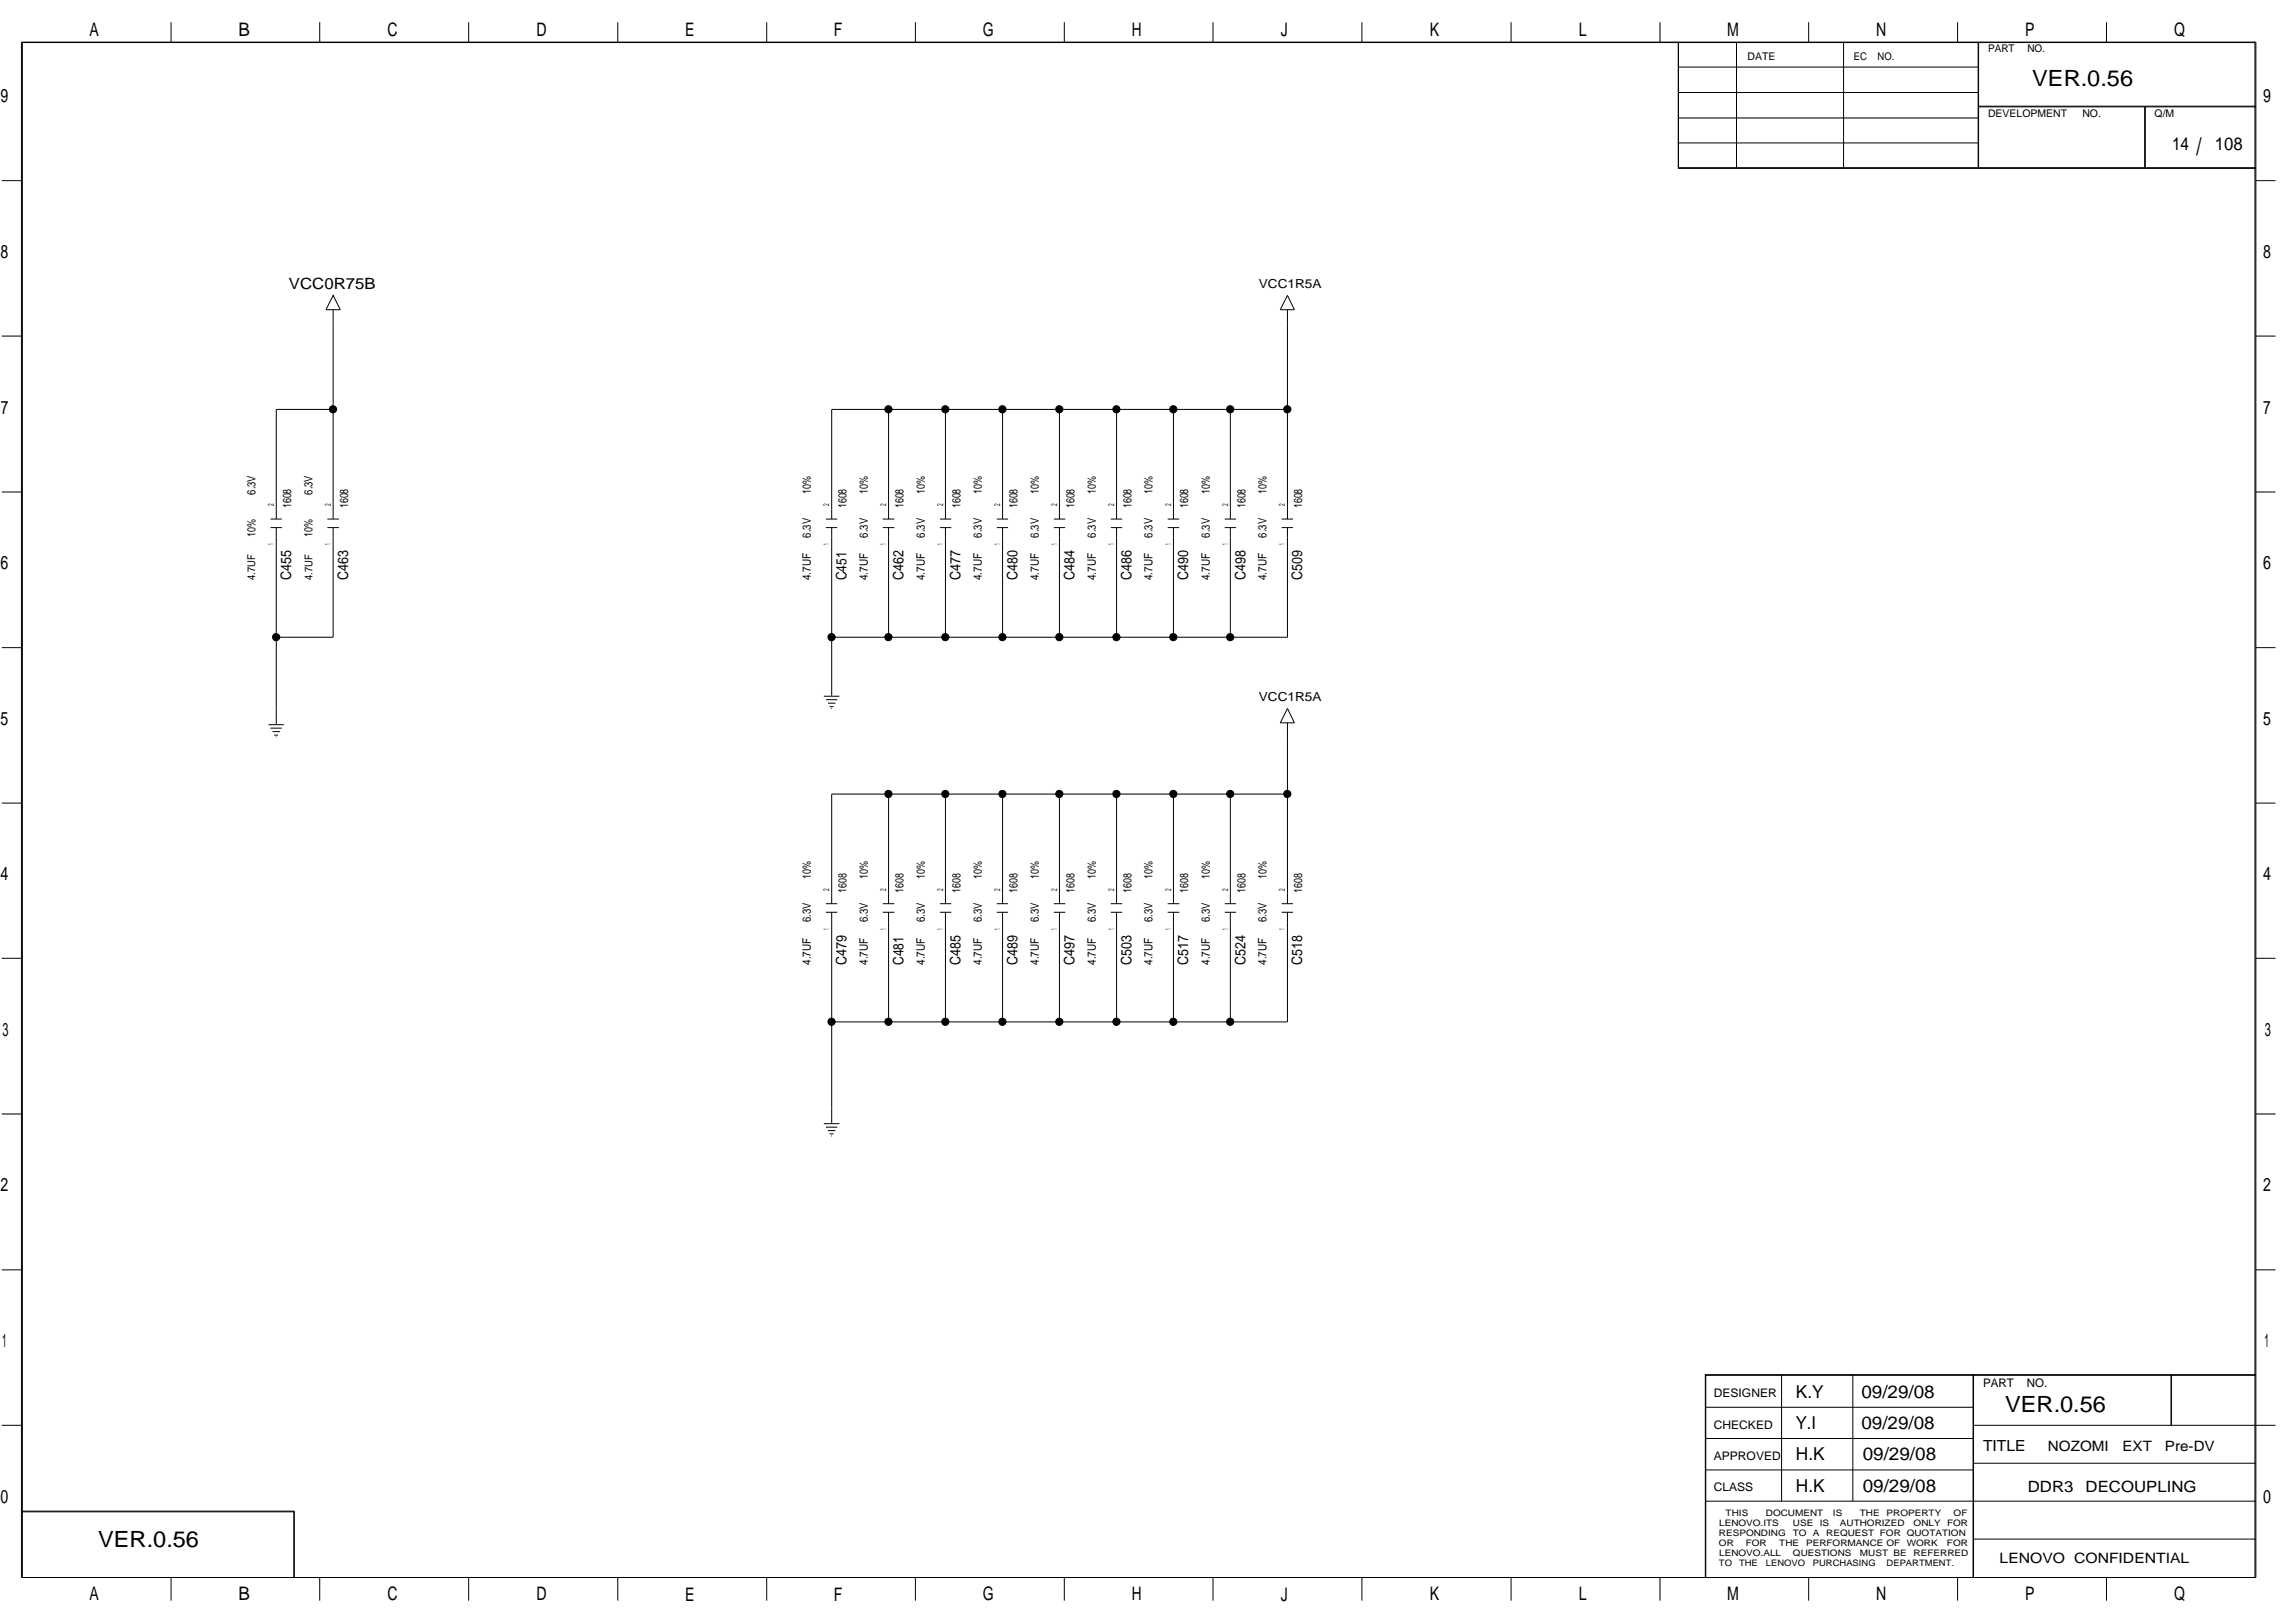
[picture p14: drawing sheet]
<svg xmlns="http://www.w3.org/2000/svg" width="420mm" height="297mm" viewBox="0 0 420 297" stroke-linecap="round" stroke-linejoin="round" font-family="sans-serif">
<defs><g id="words">
<text font-size="4.4" x="402.1" y="28.4">/</text>
<g font-size="4.1">
<text x="372.1" y="15.7">VER.0.56</text>
<text x="367.1" y="258.4">VER.0.56</text>
<text x="18" y="283.2">VER.0.56</text>
</g>
<g font-size="3.4">
<text x="16.4" y="6.6">A</text>
<text x="43.6" y="6.6">B</text>
<text x="70.9" y="6.6">C</text>
<text x="98.2" y="6.6">D</text>
<text x="125.4" y="6.6">E</text>
<text x="152.7" y="6.6">F</text>
<text x="179.9" y="6.6">G</text>
<text x="207.2" y="6.6">H</text>
<text x="234.5" y="6.6">J</text>
<text x="261.8" y="6.6">K</text>
<text x="289" y="6.6">L</text>
<text x="316.2" y="6.6">M</text>
<text x="343.5" y="6.6">N</text>
<text x="370.8" y="6.6">P</text>
<text x="398" y="6.6">Q</text>
<text x=".1" y="18.8">9</text>
<text x="414.3" y="18.8">9</text>
<text x=".1" y="47.2">8</text>
<text x="414.3" y="47.2">8</text>
<text x=".2" y="75.7">7</text>
<text x="414.3" y="75.7">7</text>
<text x=".1" y="104.2">6</text>
<text x="414.3" y="104.2">6</text>
<text x=".1" y="132.7">5</text>
<text x="414.3" y="132.7">5</text>
<text x=".1" y="161.1">4</text>
<text x="414.3" y="161.1">4</text>
<text x=".5" y="189.6">3</text>
<text x="414.6" y="189.6">3</text>
<text x=".1" y="218.1">2</text>
<text x="414.3" y="218.1">2</text>
<text x=".4" y="246.6">1</text>
<text x="414.6" y="246.6">1</text>
<text x=".1" y="275.1">0</text>
<text x="414.3" y="275.1">0</text>
<text x="16.4" y="292.9">A</text>
<text x="43.6" y="292.9">B</text>
<text x="70.9" y="292.9">C</text>
<text x="98.2" y="292.9">D</text>
<text x="125.4" y="292.9">E</text>
<text x="152.7" y="292.9">F</text>
<text x="179.9" y="292.9">G</text>
<text x="207.2" y="292.9">H</text>
<text x="234.5" y="292.9">J</text>
<text x="261.8" y="292.9">K</text>
<text x="289" y="292.9">L</text>
<text x="316.2" y="292.9">M</text>
<text x="343.5" y="292.9">N</text>
<text x="370.8" y="292.9">P</text>
<text x="398" y="292.9">Q</text>
</g>
<g font-size="3.3">
<text x="397.7" y="27.4">14</text>
<text x="405.5" y="27.4">108</text>
<text x="328.8" y="255.8">K.Y</text>
<text x="340.8" y="255.8">09/29/08</text>
<text x="328.7" y="261.6">Y.I</text>
<text x="340.8" y="261.6">09/29/08</text>
<text x="328.8" y="267.3">H.K</text>
<text x="341" y="267.3">09/29/08</text>
<text x="328.8" y="273">H.K</text>
<text x="341" y="273">09/29/08</text>
</g>
<g font-size="2.8">
<text x="52.9" y="52.9">VCC0R75B</text>
<text x="363" y="265.6">TITLE</text>
<text x="371.3" y="273.1">DDR3</text>
<text x="381.8" y="273.1">DECOUPLING</text>
</g>
<g font-size="2.7">
<text x="53.3" y="106.2" transform="rotate(-90 53.3 106.2)">C455</text>
<text x="63.7" y="106.2" transform="rotate(-90 63.7 106.2)">C463</text>
<text x="155" y="106.2" transform="rotate(-90 155 106.2)">C451</text>
<text x="165.4" y="106.2" transform="rotate(-90 165.4 106.2)">C462</text>
<text x="175.8" y="106.2" transform="rotate(-90 175.8 106.2)">C477</text>
<text x="186.3" y="106.2" transform="rotate(-90 186.3 106.2)">C480</text>
<text x="196.7" y="106.2" transform="rotate(-90 196.7 106.2)">C484</text>
<text x="207.1" y="106.2" transform="rotate(-90 207.1 106.2)">C486</text>
<text x="217.5" y="106.2" transform="rotate(-90 217.5 106.2)">C490</text>
<text x="228" y="106.2" transform="rotate(-90 228 106.2)">C498</text>
<text x="238.4" y="106.2" transform="rotate(-90 238.4 106.2)">C509</text>
<text x="155" y="176.6" transform="rotate(-90 155 176.6)">C479</text>
<text x="165.4" y="176.6" transform="rotate(-90 165.4 176.6)">C481</text>
<text x="175.8" y="176.6" transform="rotate(-90 175.8 176.6)">C485</text>
<text x="186.3" y="176.6" transform="rotate(-90 186.3 176.6)">C489</text>
<text x="196.7" y="176.6" transform="rotate(-90 196.7 176.6)">C497</text>
<text x="207.1" y="176.6" transform="rotate(-90 207.1 176.6)">C503</text>
<text x="217.5" y="176.6" transform="rotate(-90 217.5 176.6)">C517</text>
<text x="228" y="176.6" transform="rotate(-90 228 176.6)">C524</text>
<text x="238.4" y="176.6" transform="rotate(-90 238.4 176.6)">C518</text>
</g>
<g font-size="2.6">
<text x="374.9" y="265.5">NOZOMI</text>
<text x="388.6" y="265.5">EXT</text>
<text x="396.4" y="265.5">Pre-DV</text>
<text x="366.1" y="286.1">LENOVO CONFIDENTIAL</text>
</g>
<g font-size="2.3">
<text x="230.5" y="52.7">VCC1R5A</text>
<text x="230.5" y="128.3">VCC1R5A</text>
</g>
<g font-size="2.2">
<text x="313.8" y="255.7">DESIGNER</text>
<text x="363" y="253.8">PART</text>
<text x="371.1" y="253.8">NO.</text>
<text x="313.8" y="261.5">CHECKED</text>
<text x="313.8" y="267.2">APPROVED</text>
<text x="313.8" y="272.9">CLASS</text>
</g>
<g font-size="2.1">
<text x="46.8" y="90.6" transform="rotate(-90 46.8 90.6)">6.3V</text>
<text x="53.3" y="93" transform="rotate(-90 53.3 93)">1608</text>
<text x="57.2" y="90.6" transform="rotate(-90 57.2 90.6)">6.3V</text>
<text x="63.7" y="93" transform="rotate(-90 63.7 93)">1608</text>
<text x="148.5" y="90.4" transform="rotate(-90 148.5 90.4)">10%</text>
<text x="155" y="93" transform="rotate(-90 155 93)">1608</text>
<text x="158.9" y="90.4" transform="rotate(-90 158.9 90.4)">10%</text>
<text x="165.4" y="93" transform="rotate(-90 165.4 93)">1608</text>
<text x="169.3" y="90.4" transform="rotate(-90 169.3 90.4)">10%</text>
<text x="175.8" y="93" transform="rotate(-90 175.8 93)">1608</text>
<text x="179.7" y="90.4" transform="rotate(-90 179.7 90.4)">10%</text>
<text x="186.3" y="93" transform="rotate(-90 186.3 93)">1608</text>
<text x="190.2" y="90.4" transform="rotate(-90 190.2 90.4)">10%</text>
<text x="196.7" y="93" transform="rotate(-90 196.7 93)">1608</text>
<text x="200.6" y="90.4" transform="rotate(-90 200.6 90.4)">10%</text>
<text x="207.1" y="93" transform="rotate(-90 207.1 93)">1608</text>
<text x="211" y="90.4" transform="rotate(-90 211 90.4)">10%</text>
<text x="217.5" y="93" transform="rotate(-90 217.5 93)">1608</text>
<text x="221.5" y="90.4" transform="rotate(-90 221.5 90.4)">10%</text>
<text x="228" y="93" transform="rotate(-90 228 93)">1608</text>
<text x="231.9" y="90.4" transform="rotate(-90 231.9 90.4)">10%</text>
<text x="238.4" y="93" transform="rotate(-90 238.4 93)">1608</text>
<text x="46.8" y="98.2" transform="rotate(-90 46.8 98.2)">10%</text>
<text x="57.2" y="98.2" transform="rotate(-90 57.2 98.2)">10%</text>
<text x="148.5" y="98.4" transform="rotate(-90 148.5 98.4)">6.3V</text>
<text x="158.9" y="98.4" transform="rotate(-90 158.9 98.4)">6.3V</text>
<text x="169.3" y="98.4" transform="rotate(-90 169.3 98.4)">6.3V</text>
<text x="179.7" y="98.4" transform="rotate(-90 179.7 98.4)">6.3V</text>
<text x="190.2" y="98.4" transform="rotate(-90 190.2 98.4)">6.3V</text>
<text x="200.6" y="98.4" transform="rotate(-90 200.6 98.4)">6.3V</text>
<text x="211" y="98.4" transform="rotate(-90 211 98.4)">6.3V</text>
<text x="221.5" y="98.4" transform="rotate(-90 221.5 98.4)">6.3V</text>
<text x="231.9" y="98.4" transform="rotate(-90 231.9 98.4)">6.3V</text>
<text x="148.5" y="106.2" transform="rotate(-90 148.5 106.2)">4.7UF</text>
<text x="158.9" y="106.2" transform="rotate(-90 158.9 106.2)">4.7UF</text>
<text x="169.3" y="106.2" transform="rotate(-90 169.3 106.2)">4.7UF</text>
<text x="179.7" y="106.2" transform="rotate(-90 179.7 106.2)">4.7UF</text>
<text x="190.2" y="106.2" transform="rotate(-90 190.2 106.2)">4.7UF</text>
<text x="200.6" y="106.2" transform="rotate(-90 200.6 106.2)">4.7UF</text>
<text x="211" y="106.2" transform="rotate(-90 211 106.2)">4.7UF</text>
<text x="221.5" y="106.2" transform="rotate(-90 221.5 106.2)">4.7UF</text>
<text x="231.9" y="106.2" transform="rotate(-90 231.9 106.2)">4.7UF</text>
<text x="148.5" y="160.8" transform="rotate(-90 148.5 160.8)">10%</text>
<text x="158.9" y="160.8" transform="rotate(-90 158.9 160.8)">10%</text>
<text x="169.3" y="160.8" transform="rotate(-90 169.3 160.8)">10%</text>
<text x="179.7" y="160.8" transform="rotate(-90 179.7 160.8)">10%</text>
<text x="190.2" y="160.8" transform="rotate(-90 190.2 160.8)">10%</text>
<text x="200.6" y="160.8" transform="rotate(-90 200.6 160.8)">10%</text>
<text x="211" y="160.8" transform="rotate(-90 211 160.8)">10%</text>
<text x="221.5" y="160.8" transform="rotate(-90 221.5 160.8)">10%</text>
<text x="231.9" y="160.8" transform="rotate(-90 231.9 160.8)">10%</text>
<text x="155" y="163.4" transform="rotate(-90 155 163.4)">1608</text>
<text x="165.4" y="163.4" transform="rotate(-90 165.4 163.4)">1608</text>
<text x="175.8" y="163.4" transform="rotate(-90 175.8 163.4)">1608</text>
<text x="186.3" y="163.4" transform="rotate(-90 186.3 163.4)">1608</text>
<text x="196.7" y="163.4" transform="rotate(-90 196.7 163.4)">1608</text>
<text x="207.1" y="163.4" transform="rotate(-90 207.1 163.4)">1608</text>
<text x="217.5" y="163.4" transform="rotate(-90 217.5 163.4)">1608</text>
<text x="228" y="163.4" transform="rotate(-90 228 163.4)">1608</text>
<text x="238.4" y="163.4" transform="rotate(-90 238.4 163.4)">1608</text>
<text x="148.5" y="168.8" transform="rotate(-90 148.5 168.8)">6.3V</text>
<text x="158.9" y="168.8" transform="rotate(-90 158.9 168.8)">6.3V</text>
<text x="169.3" y="168.8" transform="rotate(-90 169.3 168.8)">6.3V</text>
<text x="179.7" y="168.8" transform="rotate(-90 179.7 168.8)">6.3V</text>
<text x="190.2" y="168.8" transform="rotate(-90 190.2 168.8)">6.3V</text>
<text x="200.6" y="168.8" transform="rotate(-90 200.6 168.8)">6.3V</text>
<text x="211" y="168.8" transform="rotate(-90 211 168.8)">6.3V</text>
<text x="221.5" y="168.8" transform="rotate(-90 221.5 168.8)">6.3V</text>
<text x="231.9" y="168.8" transform="rotate(-90 231.9 168.8)">6.3V</text>
<text x="148.5" y="176.6" transform="rotate(-90 148.5 176.6)">4.7UF</text>
<text x="158.9" y="176.6" transform="rotate(-90 158.9 176.6)">4.7UF</text>
<text x="169.3" y="176.6" transform="rotate(-90 169.3 176.6)">4.7UF</text>
<text x="179.7" y="176.6" transform="rotate(-90 179.7 176.6)">4.7UF</text>
<text x="190.2" y="176.6" transform="rotate(-90 190.2 176.6)">4.7UF</text>
<text x="200.6" y="176.6" transform="rotate(-90 200.6 176.6)">4.7UF</text>
<text x="211" y="176.6" transform="rotate(-90 211 176.6)">4.7UF</text>
<text x="221.5" y="176.6" transform="rotate(-90 221.5 176.6)">4.7UF</text>
<text x="231.9" y="176.6" transform="rotate(-90 231.9 176.6)">4.7UF</text>
</g>
<g font-size="2">
<text x="46.7" y="106.2" transform="rotate(-90 46.7 106.2)">4.7UF</text>
<text x="57.2" y="106.2" transform="rotate(-90 57.2 106.2)">4.7UF</text>
</g>
<g font-size="1.9">
<text x="319.9" y="11">DATE</text>
<text x="339.4" y="11">EC</text>
<text x="343.7" y="11">NO.</text>
<text x="364" y="9.5">PART</text>
<text x="371.2" y="9.5">NO.</text>
<text x="364" y="21.3">DEVELOPMENT</text>
<text x="381.2" y="21.3">NO.</text>
<text x="394.5" y="21.3">Q/M</text>
</g>
<g font-size="1.6">
<text x="314.7" y="281.2">RESPONDING</text>
<text x="314.7" y="279.3">LENOVO.ITS</text>
<text x="315.9" y="277.5">THIS</text>
<text x="323.3" y="277.5">DOCUMENT</text>
<text x="328.2" y="281.2">TO</text>
<text x="328.2" y="279.3">USE</text>
<text x="331.9" y="281.2">A</text>
<text x="333.2" y="279.3">IS</text>
<text x="334.3" y="281.2">REQUEST FOR QUOTATION</text>
<text x="335.6" y="277.5">IS</text>
<text x="336.8" y="279.3">AUTHORIZED</text>
<text x="340.5" y="277.5">THE</text>
<text x="345.4" y="277.5">PROPERTY</text>
<text x="350.3" y="279.3">ONLY</text>
<text x="356.5" y="279.3">FOR</text>
<text x="357.7" y="277.5">OF</text>
<text x="314.7" y="286.7">TO</text>
<text x="314.7" y="283">OR</text>
<text x="314.7" y="284.9">LENOVO.ALL</text>
<text x="318.4" y="286.7">THE</text>
<text x="319.6" y="283">FOR</text>
<text x="323.3" y="286.7">LENOVO</text>
<text x="325.7" y="283">THE</text>
<text x="328.2" y="284.9">QUESTIONS</text>
<text x="330.7" y="283">PERFORMANCE OF</text>
<text x="331.9" y="286.7">PURCHASING</text>
<text x="340.5" y="284.9">MUST BE</text>
<text x="345.4" y="286.7">DEPARTMENT.</text>
<text x="349.1" y="283">WORK</text>
<text x="350.3" y="284.9">REFERRED</text>
<text x="356.4" y="283">FOR</text>
</g>
<g font-size="1.5">
<text x="50.1" y="92.7" transform="rotate(-90 50.1 92.7)">2</text>
<text x="60.6" y="92.7" transform="rotate(-90 60.6 92.7)">2</text>
<text x="151.8" y="92.7" transform="rotate(-90 151.8 92.7)">2</text>
<text x="162.3" y="92.7" transform="rotate(-90 162.3 92.7)">2</text>
<text x="172.7" y="92.7" transform="rotate(-90 172.7 92.7)">2</text>
<text x="183.1" y="92.7" transform="rotate(-90 183.1 92.7)">2</text>
<text x="193.5" y="92.7" transform="rotate(-90 193.5 92.7)">2</text>
<text x="204" y="92.7" transform="rotate(-90 204 92.7)">2</text>
<text x="214.4" y="92.7" transform="rotate(-90 214.4 92.7)">2</text>
<text x="224.8" y="92.7" transform="rotate(-90 224.8 92.7)">2</text>
<text x="235.2" y="92.7" transform="rotate(-90 235.2 92.7)">2</text>
<text x="50.1" y="99.8" transform="rotate(-90 50.1 99.8)">1</text>
<text x="60.6" y="99.8" transform="rotate(-90 60.6 99.8)">1</text>
<text x="151.8" y="99.8" transform="rotate(-90 151.8 99.8)">1</text>
<text x="162.3" y="99.8" transform="rotate(-90 162.3 99.8)">1</text>
<text x="172.7" y="99.8" transform="rotate(-90 172.7 99.8)">1</text>
<text x="183.1" y="99.8" transform="rotate(-90 183.1 99.8)">1</text>
<text x="193.5" y="99.8" transform="rotate(-90 193.5 99.8)">1</text>
<text x="204" y="99.8" transform="rotate(-90 204 99.8)">1</text>
<text x="214.4" y="99.8" transform="rotate(-90 214.4 99.8)">1</text>
<text x="224.8" y="99.8" transform="rotate(-90 224.8 99.8)">1</text>
<text x="235.2" y="99.8" transform="rotate(-90 235.2 99.8)">1</text>
<text x="151.8" y="163.1" transform="rotate(-90 151.8 163.1)">2</text>
<text x="162.3" y="163.1" transform="rotate(-90 162.3 163.1)">2</text>
<text x="172.7" y="163.1" transform="rotate(-90 172.7 163.1)">2</text>
<text x="183.1" y="163.1" transform="rotate(-90 183.1 163.1)">2</text>
<text x="193.5" y="163.1" transform="rotate(-90 193.5 163.1)">2</text>
<text x="204" y="163.1" transform="rotate(-90 204 163.1)">2</text>
<text x="214.4" y="163.1" transform="rotate(-90 214.4 163.1)">2</text>
<text x="224.8" y="163.1" transform="rotate(-90 224.8 163.1)">2</text>
<text x="235.2" y="163.1" transform="rotate(-90 235.2 163.1)">2</text>
<text x="151.8" y="170.2" transform="rotate(-90 151.8 170.2)">1</text>
<text x="162.3" y="170.2" transform="rotate(-90 162.3 170.2)">1</text>
<text x="172.7" y="170.2" transform="rotate(-90 172.7 170.2)">1</text>
<text x="183.1" y="170.2" transform="rotate(-90 183.1 170.2)">1</text>
<text x="193.5" y="170.2" transform="rotate(-90 193.5 170.2)">1</text>
<text x="204" y="170.2" transform="rotate(-90 204 170.2)">1</text>
<text x="214.4" y="170.2" transform="rotate(-90 214.4 170.2)">1</text>
<text x="224.8" y="170.2" transform="rotate(-90 224.8 170.2)">1</text>
<text x="235.2" y="170.2" transform="rotate(-90 235.2 170.2)">1</text>
</g>
</g></defs>
<g fill="none" stroke="#000" stroke-width=".18">
<path d="M3.9 7.7h409.1v281h-409.1zM31.3 4.1v3.6M58.5 4.1v3.6M85.8 4.1v3.6M113.1 4.1v3.6M140.4 4.1v3.6M167.6 4.1v3.6M194.8 4.1v3.6M222.1 4.1v3.6M249.3 4.1v3.6M276.6 4.1v3.6M303.9 4.1v3.6"/>
<path d="M307.2 7.7v23.1h105.8M307.2 12.3h55M307.2 16.9h55M307.3 7.7v23.1M317.9 7.7v23.1M331.1 4.1v3.6M337.5 7.7v23.1M358.4 4.1v3.6M362.2 7.7v23.1M362.2 19.4h50.8M362.2 19.6h50.8M385.6 4.1v3.6"/>
<path d="M392.6 19.6v11.2M392.8 19.6v11.2M.3 33.1h3.6M307.2 30.7h105.8M307.2 21.6h55M307.3 26.2h54.9M413 33.1h3.6M61 56.7v18.2M61 54.1l1.3 2.6h-2.6zM235.7 56.7v18.2M235.7 54.1l1.3 2.6h-2.6zM.3 61.5h3.6"/>
<path d="M162.7 74.9h10.4v20.1M173.1 74.9h10.4v20.1M183.5 74.9h10.5v20.1M194 74.9h20.8M204.4 74.9v20.1M214.8 74.9v20.1M214.8 74.9h10.4v20.1M225.2 74.9h10.5v20.1M413 61.5h3.6M.3 90h3.6M49.5 95h2.1M49.5 96.6h2.1"/>
<path d="M50.6 96.6v20h10.4v-20M50.6 95v-20.1h10.4v20.1M59.9 95h2.1M59.9 96.6h2.1M151.2 95h2.1M151.2 96.6h2.1M152.3 95v-20.1h10.4v20.1M152.3 96.6v30.7M161.6 95h2.1M161.6 96.6h2.1M162.7 96.6v20h10.4M172.1 95h2"/>
<path d="M172.1 96.6h2M173.1 96.6v20h10.4M182.5 95h2.1M182.5 96.6h2.1M183.5 96.6v20h10.5M192.9 95h2.1M192.9 96.6h2.1M194 96.6v20h10.4M203.4 95h2M203.4 96.6h2M204.4 96.6v20h10.4M213.8 95h2.1"/>
<path d="M213.8 96.6h2.1M214.8 96.6v20h10.4M224.2 95h2.1M224.2 96.6h2.1M225.2 96.6v20h10.5v-20M234.6 95h2.1M234.6 96.6h2.1M413 90h3.6M.3 118.5h3.6M50.6 116.6v15.9M152.3 116.6h10.4M413 118.5h3.6"/>
<path d="M49.1 132.6h2.9M49.5 133.3h2.1M49.9 133.9h1.4M50.2 134.5h.7M50.5 134.9h.1M150.8 127.4h2.9M151.2 128.1h2.1M151.6 128.7h1.3M151.9 129.3h.7M152.2 129.7h.1M235.7 132.3v13h-10.5M235.7 129.7l1.3 2.6h-2.6z"/>
<path d="M.3 147h3.6M162.7 145.3h20.8M173.1 145.3v20.1M183.5 145.3v20.1M183.5 145.3h10.5v20.1M194 145.3h20.8M204.4 145.3v20.1M214.8 145.3v20.1M214.8 145.3h10.4M225.2 145.3v20.1M235.7 145.3v20.1M413 147h3.6"/>
<path d="M.3 175.4h3.6M151.2 165.4h2.1M151.2 167h2.1M152.3 167v20h10.4M152.3 165.4v-20.1h10.4v20.1M161.6 165.4h2.1M161.6 167h2.1M162.7 167v20h10.4M172.1 165.4h2M172.1 167h2M173.1 167v20h10.4M182.5 165.4h2.1"/>
<path d="M182.5 167h2.1M183.5 167v20h10.5M192.9 165.4h2.1M192.9 167h2.1M194 167v20h10.4M203.4 165.4h2M203.4 167h2M204.4 167v20h10.4M213.8 165.4h2.1M213.8 167h2.1M214.8 167v20h10.4M224.2 165.4h2.1"/>
<path d="M224.2 167h2.1M225.2 167v20h10.5v-20M234.6 165.4h2.1M234.6 167h2.1M413 175.4h3.6M152.3 187v18.5M.3 203.9h3.6M150.8 205.7h2.9M151.2 206.3h2.1M151.6 206.9h1.3M151.9 207.5h.7M152.2 207.9h.1"/>
<path d="M413 203.9h3.6M.3 232.4h3.6M413 232.4h3.6M312.2 251.7h100.8M312.2 257.6h49M312.3 251.6v37M326.2 251.6v23.1M339.2 251.6v23.1M361.2 251.6v37M361.3 251.6v37M397.5 251.6v9.3M413 251.6h-100.8v37"/>
<path d="M.3 260.9h3.6M3.9 276.6h50v12M3.9 276.7h50M53.8 276.6v12M312.2 274.7h100.8M312.2 263.3h49M312.2 269h49M361.2 267.8h51.8M361.2 260.9h55.4M4.1 288.6v-280.8h408.7v280.8M31.3 288.6v4.3M58.5 288.6v4.3"/>
<path d="M85.8 288.6v4.3M113.1 288.6v4.3M140.4 288.6v4.3M167.6 288.6v4.3M194.8 288.6v4.3M222.1 288.6v4.3M249.3 288.6v4.3M276.6 288.6v4.3M303.9 288.6v4.3M331.1 288.6v4.3M358.4 288.6v4.3M361.2 281.7h51.8"/>
<path d="M385.6 288.6v4.3"/>
</g>
<g fill="#000" stroke="#000" stroke-width=".18">
<circle cx="61" cy="74.9" r=".66"/>
<circle cx="162.6" cy="74.9" r=".66"/>
<circle cx="173.1" cy="74.9" r=".66"/>
<circle cx="183.5" cy="74.9" r=".66"/>
<circle cx="193.9" cy="74.9" r=".66"/>
<circle cx="204.4" cy="74.9" r=".66"/>
<circle cx="214.8" cy="74.9" r=".66"/>
<circle cx="225.2" cy="74.9" r=".66"/>
<circle cx="235.7" cy="74.9" r=".66"/>
<circle cx="50.5" cy="116.6" r=".66"/>
<circle cx="152.2" cy="116.6" r=".66"/>
<circle cx="162.6" cy="116.6" r=".66"/>
<circle cx="173.1" cy="116.6" r=".66"/>
<circle cx="183.5" cy="116.6" r=".66"/>
<circle cx="193.9" cy="116.6" r=".66"/>
<circle cx="204.4" cy="116.6" r=".66"/>
<circle cx="214.8" cy="116.6" r=".66"/>
<circle cx="225.2" cy="116.6" r=".66"/>
<circle cx="162.6" cy="145.3" r=".66"/>
<circle cx="173.1" cy="145.3" r=".66"/>
<circle cx="183.5" cy="145.3" r=".66"/>
<circle cx="193.9" cy="145.3" r=".66"/>
<circle cx="204.4" cy="145.3" r=".66"/>
<circle cx="214.8" cy="145.3" r=".66"/>
<circle cx="225.2" cy="145.3" r=".66"/>
<circle cx="235.7" cy="145.3" r=".66"/>
<circle cx="152.2" cy="187" r=".66"/>
<circle cx="162.6" cy="187" r=".66"/>
<circle cx="173.1" cy="187" r=".66"/>
<circle cx="183.5" cy="187" r=".66"/>
<circle cx="193.9" cy="187" r=".66"/>
<circle cx="204.4" cy="187" r=".66"/>
<circle cx="214.8" cy="187" r=".66"/>
<circle cx="225.2" cy="187" r=".66"/>
</g>
<use href="#words"/>
</svg>
